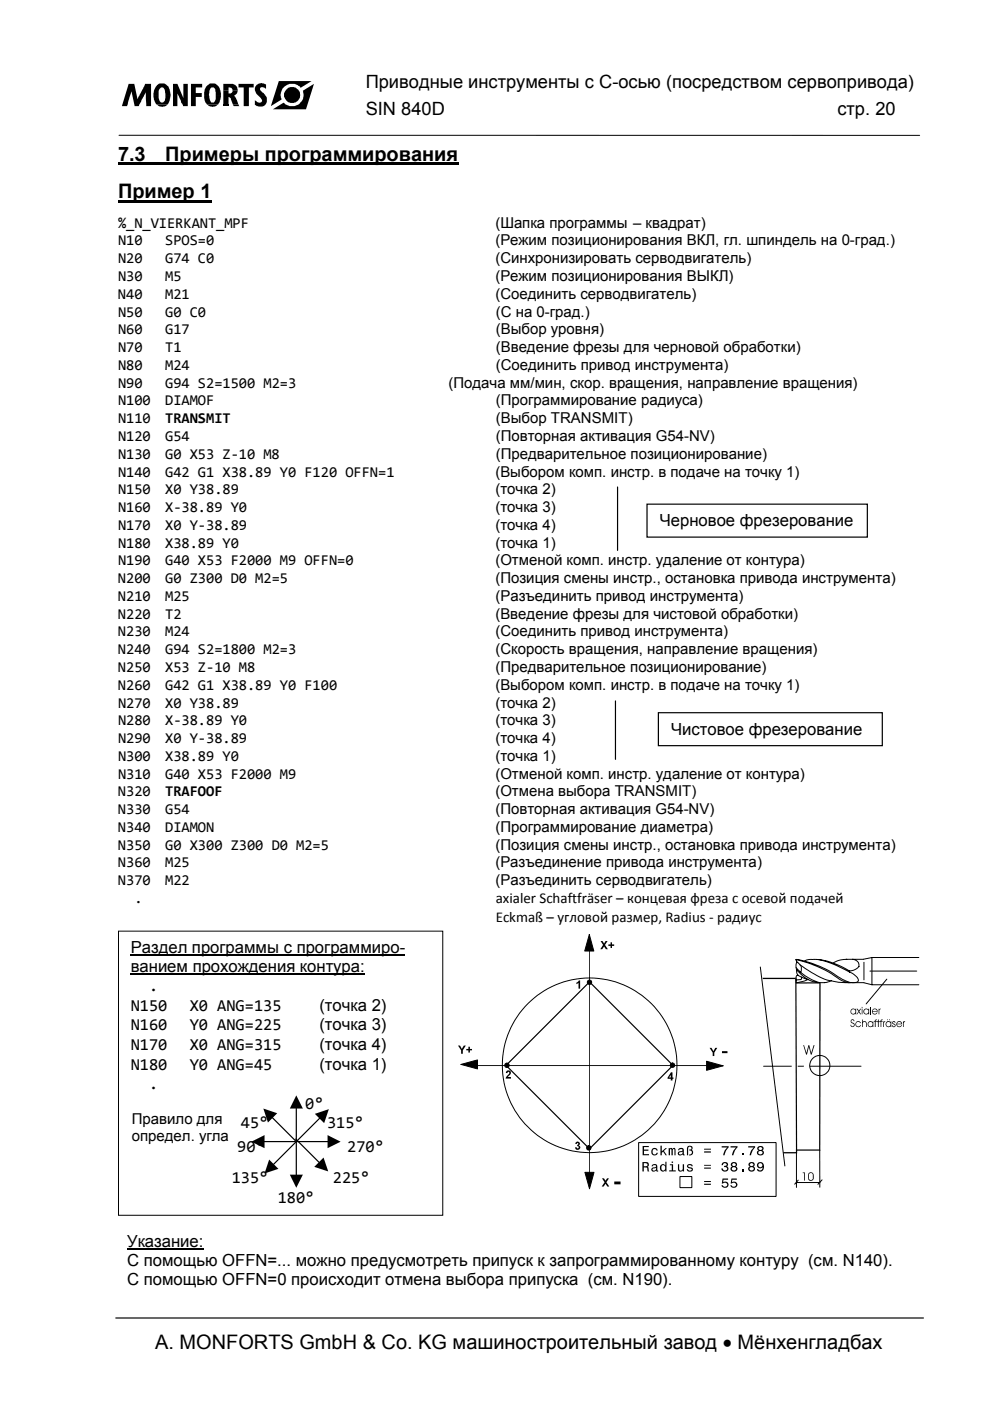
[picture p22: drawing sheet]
<svg xmlns="http://www.w3.org/2000/svg" width="210mm" height="297mm" viewBox="0 0 210 297" stroke-linecap="round" stroke-linejoin="round" font-family="sans-serif">
<defs><g id="words">
<g font-size="4.2">
<text x="25" y="34.1">7.3</text>
<text x="35" y="34.1">Примеры программирования</text>
<text x="25" y="42">Пример 1</text>
<text x="32.9" y="286.1">A. MONFORTS GmbH &amp; Co. KG машиностроительный завод • Мёнхенгладбах</text>
</g>
<g font-size="3.9">
<text x="77.5" y="18.6">Приводные инструменты с C-осью (посредством сервопривода)</text>
<text x="77.5" y="24.5">SIN 840D</text>
<text x="177.5" y="24.5">стр. 20</text>
</g>
<g font-size="3.5">
<text x="139.9" y="111.6">Черновое фрезерование</text>
<text x="142.3" y="155.8">Чистовое фрезерование</text>
<text x="27.7" y="202">Раздел программы с программиро-</text>
<text x="28.9" y="199.5">.</text>
<text x="27.7" y="206.1">ванием прохождения контура:</text>
<text x="27.7" y="214.3">N150</text>
<text x="31.6" y="210.1">.</text>
<text x="40.2" y="214.3">X0 ANG=135</text>
<text x="67.7" y="214.3">(точка 2)</text>
<text x="27.7" y="218.5">N160</text>
<text x="40.2" y="218.5">Y0 ANG=225</text>
<text x="67.7" y="218.5">(точка 3)</text>
<text x="27.7" y="222.6">N170</text>
<text x="27.7" y="226.8">N180</text>
<text x="40.2" y="222.6">X0 ANG=315</text>
<text x="40.2" y="226.8">Y0 ANG=45</text>
<text x="67.7" y="222.6">(точка 4)</text>
<text x="67.7" y="226.8">(точка 1)</text>
<text x="31.6" y="230.9">.</text>
<text x="51.1" y="239.2">45°</text>
<text x="64.7" y="235.1">0°</text>
<text x="69.3" y="239.2">315°</text>
<text x="50.3" y="244.2">90°</text>
<text x="73.6" y="244.2">270°</text>
<text x="49.1" y="250.8">135°</text>
<text x="70.6" y="250.8">225°</text>
<text x="58.9" y="255">180°</text>
<text x="26.9" y="264.4">Указание:</text>
<text x="26.9" y="268.4">С помощью OFFN=... можно предусмотреть припуск к запрограммированному контуру (см. N140).</text>
<text x="26.9" y="272.5">С помощью OFFN=0 происходит отмена выбора припуска (см. N190).</text>
</g>
<g font-size="3.2">
<text x="25" y="48.3">%_N_VIERKANT_MPF</text>
<text x="25" y="52">N10</text>
<text x="35" y="52">SPOS=0</text>
<text x="105" y="48.3">(Шапка программы – квадрат)</text>
<text x="105" y="52">(Режим позиционирования ВКЛ, гл. шпиндель на 0-град.)</text>
<text x="25" y="55.8">N20</text>
<text x="25" y="59.6">N30</text>
<text x="35" y="55.8">G74 C0</text>
<text x="35" y="59.6">M5</text>
<text x="105" y="55.8">(Синхронизировать серводвигатель)</text>
<text x="105" y="59.6">(Режим позиционирования ВЫКЛ)</text>
<text x="25" y="63.4">N40</text>
<text x="35" y="63.4">M21</text>
<text x="105" y="63.4">(Соединить серводвигатель)</text>
<text x="25" y="70.9">N60</text>
<text x="25" y="67.1">N50</text>
<text x="35" y="70.9">G17</text>
<text x="35" y="67.1">G0 C0</text>
<text x="105.1" y="67.1">(C на 0-град.)</text>
<text x="105.1" y="70.9">(Выбор уровня)</text>
<text x="25" y="74.7">N70</text>
<text x="35" y="74.7">T1</text>
<text x="105.1" y="74.7">(Введение фрезы для черновой обработки)</text>
<text x="25" y="78.4">N80</text>
<text x="25" y="82.2">N90</text>
<text x="35" y="78.4">M24</text>
<text x="35" y="82.2">G94 S2=1500 M2=3</text>
<text x="95.1" y="82.2">(Подача мм/мин, скор. вращения, направление вращения)</text>
<text x="105.1" y="78.4">(Соединить привод инструмента)</text>
<text x="25" y="86">N100</text>
<text x="25" y="89.7">N110</text>
<text x="35" y="89.7">TRANSMIT</text>
<text x="35" y="86">DIAMOF</text>
<text x="105.1" y="86">(Программирование радиуса)</text>
<text x="105.1" y="89.7">(Выбор TRANSMIT)</text>
<text x="25" y="93.5">N120</text>
<text x="35" y="93.5">G54</text>
<text x="105.1" y="93.5">(Повторная активация G54-NV)</text>
<text x="25" y="97.3">N130</text>
<text x="25" y="101">N140</text>
<text x="35" y="97.3">G0 X53 Z‐10 M8</text>
<text x="35" y="101">G42 G1 X38.89 Y0 F120 OFFN=1</text>
<text x="105" y="101">(Выбором комп. инстр. в подаче на точку 1)</text>
<text x="105.1" y="97.3">(Предварительное позиционирование)</text>
<text x="25" y="104.8">N150</text>
<text x="35" y="104.8">X0 Y38.89</text>
<text x="105" y="104.8">(точка 2)</text>
<text x="25" y="108.6">N160</text>
<text x="25" y="112.3">N170</text>
<text x="35" y="108.6">X‐38.89 Y0</text>
<text x="35" y="112.3">X0 Y‐38.89</text>
<text x="105" y="112.3">(точка 4)</text>
<text x="105" y="108.6">(точка 3)</text>
<text x="25" y="116.1">N180</text>
<text x="25" y="119.9">N190</text>
<text x="35" y="116.1">X38.89 Y0</text>
<text x="35" y="119.9">G40 X53 F2000 M9 OFFN=0</text>
<text x="105" y="116.1">(точка 1)</text>
<text x="105" y="119.9">(Отменой комп. инстр. удаление от контура)</text>
<text x="25" y="123.6">N200</text>
<text x="35" y="123.6">G0 Z300 D0 M2=5</text>
<text x="105" y="123.6">(Позиция смены инстр., остановка привода инструмента)</text>
<text x="25" y="127.4">N210</text>
<text x="25" y="131.2">N220</text>
<text x="35" y="127.4">M25</text>
<text x="35" y="131.2">T2</text>
<text x="105" y="127.4">(Разъединить привод инструмента)</text>
<text x="105" y="131.2">(Введение фрезы для чистовой обработки)</text>
<text x="25" y="134.9">N230</text>
<text x="35" y="134.9">M24</text>
<text x="105" y="134.9">(Соединить привод инструмента)</text>
<text x="25" y="138.7">N240</text>
<text x="25" y="142.5">N250</text>
<text x="35" y="138.7">G94 S2=1800 M2=3</text>
<text x="35" y="142.5">X53 Z‐10 M8</text>
<text x="105" y="138.7">(Скорость вращения, направление вращения)</text>
<text x="105" y="142.5">(Предварительное позиционирование)</text>
<text x="25" y="146.2">N260</text>
<text x="35" y="146.2">G42 G1 X38.89 Y0 F100</text>
<text x="105" y="146.2">(Выбором комп. инстр. в подаче на точку 1)</text>
<text x="25" y="150">N270</text>
<text x="25" y="153.8">N280</text>
<text x="35" y="150">X0 Y38.89</text>
<text x="35" y="153.8">X‐38.89 Y0</text>
<text x="105" y="150">(точка 2)</text>
<text x="105" y="153.8">(точка 3)</text>
<text x="25" y="157.5">N290</text>
<text x="25" y="161.3">N300</text>
<text x="35" y="157.5">X0 Y‐38.89</text>
<text x="35" y="161.3">X38.89 Y0</text>
<text x="105" y="157.5">(точка 4)</text>
<text x="105" y="161.3">(точка 1)</text>
<text x="25" y="165.1">N310</text>
<text x="35" y="165.1">G40 X53 F2000 M9</text>
<text x="105" y="165.1">(Отменой комп. инстр. удаление от контура)</text>
<text x="25" y="172.6">N330</text>
<text x="25" y="168.8">N320</text>
<text x="35" y="168.8">TRAFOOF</text>
<text x="35" y="172.6">G54</text>
<text x="105" y="168.8">(Отмена выбора TRANSMIT)</text>
<text x="105" y="172.6">(Повторная активация G54-NV)</text>
<text x="25" y="176.4">N340</text>
<text x="35" y="176.4">DIAMON</text>
<text x="105" y="176.4">(Программирование диаметра)</text>
<text x="25" y="180.2">N350</text>
<text x="25" y="183.9">N360</text>
<text x="35" y="180.2">G0 X300 Z300 D0 M2=5</text>
<text x="35" y="183.9">M25</text>
<text x="105" y="180.2">(Позиция смены инстр., остановка привода инструмента)</text>
<text x="105" y="183.9">(Разъединение привода инструмента)</text>
<text x="25" y="187.7">N370</text>
<text x="28.5" y="191.5">.</text>
<text x="35" y="187.7">M22</text>
<text x="105" y="187.7">(Разъединить серводвигатель)</text>
<text x="105.1" y="191.5">axialer Schaftfräser – концевая фреза с осевой подачей</text>
<text x="105.1" y="195.4">Eckmaß – угловой размер, Radius ‐ радиус</text>
<text x="28" y="238.4">Правило для</text>
<text x="28" y="242">определ. угла</text>
</g>
</g></defs>
<path d="M59.1 17.2h7l-8.7 5.3zM57.8 23.2l8.8-5.4-1.7 5.4z" fill="#000"/>
<circle cx="62" cy="20.1" r="2.4" fill="#fff"/>
<g fill="#000">
<path d="M27.3 17.8h1.2l.6 3.2 1.7-3.2h1.2v4.7h-1l-.1-3.1-1.5 3.1h-.8l-.7-3.1-1 3.1h-1.1z" fill-rule="evenodd"/>
<path d="M36.7 17.8h.9l1.3 3v-3h.9v4.7h-1l-1.3-2.9 .1 2.9h-.9z" fill-rule="evenodd"/>
<path d="M40.5 17.8h2.4v.7h-1.4v1.2h1.3v.9h-1.3v1.9h-1z" fill-rule="evenodd"/>
<path d="M47.3 17.8h2.1a1.34 1.34 0 0 1 1 1.4h-1.1l-.2-.5-.3-.2h-.3v.7h-1.2z" fill-rule="evenodd"/>
<path d="M50.6 17.8h3.2v.7h-1v4h-1.1v-4h-1.1z" fill-rule="evenodd"/>
<path d="M33.3 18l.6-.3h.9a2.66 2.66 0 0 1 1.4 2.5h-1.1l-.1-.9a.73 .73 0 0 0-.9-.8 1.46 1.46 0 0 0-.5 1.7h-1.1l.2-1.2z" fill-rule="evenodd"/>
<path d="M32.5 20.2h1.1l.1 .9a.73 .73 0 0 0 .9 .6l.4-.5 .1-1h1.1l-.2 1-.5 1h-2.3l-.6-1.1z" fill-rule="evenodd"/>
<path d="M33.2 22.2h2.3a1.54 1.54 0 0 1-2.3 0z" fill-rule="evenodd"/>
<path d="M44 18l.6-.3 1.1 .1a2.45 2.45 0 0 1 1.1 2.4h-1.1v-1.2l-.4-.5h-.5l-.2 .2-.2 .6-.1 .9h-1v-.6a2.08 2.08 0 0 1 .7-1.6z" fill-rule="evenodd"/>
<path d="M43.9 22.2h2.3a1.71 1.71 0 0 1-2.3 0z" fill-rule="evenodd"/>
<path d="M43.3 20.2h1l.3 1.3 .2 .2h.5a1.68 1.68 0 0 0 .4-1.5h1.1l-.2 1.5-.4 .5h-2.2a2.15 2.15 0 0 1-.7-2z" fill-rule="evenodd"/>
<path d="M47.3 19.2h1.2v.6l.6-.1 .2-.5h1.1l-.2 .6-.6 .5 .5 .5 .5 1.4h-1.2l-.4-1.3-.5-.3v1.6h-1.2z" fill-rule="evenodd"/>
<path d="M49.4 22.2h1.2l.1 .3h-1.1z" fill-rule="evenodd"/>
<path d="M54.6 20.2h1.6l.4 .5v1l-.7 .8-1.1 .1-.8-.4v-1l.2 .2a.88 .88 0 0 0 1.4 .1l-.3-.7z" fill-rule="evenodd"/>
<path d="M54.4 18l.1-.1a1.36 1.36 0 0 1 1.7 0h.2v.9l-.2-.2a.72 .72 0 0 0-1.1 .1l.2 .6 .9 .9h-1.6a1.45 1.45 0 0 1-.2-2.2z" fill-rule="evenodd"/>
<circle cx="62" cy="20.1" r="1.69"/>
</g>
<path d="M47.3 22.2h1.2v.3h-1.2z" fill="#000"/>
<path d="M24.6 279.4h171.2M26.9 264.9h16.3" fill="none" stroke="#000" stroke-width=".25"/>
<path d="M25.2 28.7h169.8" fill="none" stroke="#000" stroke-width=".21"/>
<path d="M25 34.7h72.2M25 42.6h19.9" fill="none" stroke="#000" stroke-width=".44"/>
<path d="M137.2 106.9h46.7v7h-46.7z" fill-rule="evenodd" fill="#fff" stroke="#000" stroke-width=".25"/>
<path d="M130.9 103.3v13.4" fill="none" stroke="#000" stroke-width=".25"/>
<path d="M139.6 151.1h47.5v7h-47.5z" fill-rule="evenodd" fill="#fff" stroke="#000" stroke-width=".25"/>
<path d="M130.5 148.6v12.4" fill="none" stroke="#000" stroke-width=".25"/>
<path d="M25.1 197.4h68.8v60.3h-68.8z" fill-rule="evenodd" fill="#fff" stroke="#000" stroke-width=".21"/>
<path d="M27.7 202.5h58.2M27.7 206.6h49.6M57.7 237l5.1 5h6.7M62.8 235v14.1M67.8 237.1l-9.8 9.8M56 242h6.6M62.7 241.5l4.9 4.9" fill="none" stroke="#000" stroke-width=".25"/>
<g fill="#000">
<path d="M124.9 198.1l1 3.5h-1.9zM55.8 235l3 1-2 2zM62.8 232.2l1.4 2.8h-2.8zM66.8 236.2l2.9-1-1 2.9zM97.7 225.7l3.5-1v1.9zM149.8 225l3.5 1-3.5 .9zM53.3 242.1l2.8-1.4v2.7zM57.1 245.9l1.9 1.9-2.9 1zM61.4 249h2.8l-1.4 2.8zM68.6 245.4l1 3-3-1zM69.4 240.7l2.8 1.4-2.8 1.3zM124 248.6h1.9l-.9 3.5z"/>
<path d="M122.2 208.3l.5-.4h.3v1.7h-.3v-1.2l-.5 .3z" fill-rule="evenodd"/>
<path d="M127.3 199.5h.4l.4 .5 .3-.5h.4l-.5 .8 .6 1h-.4l-.4-.6-.4 .6h-.4l.6-1z" fill-rule="evenodd"/>
<path d="M129 200.2h.5v-.4h.3v.4h.4v.4h-.4v.4h-.3v-.4h-.5z" fill-rule="evenodd"/>
<path d="M97.1 221.7h.4l.4 .7 .4-.7h.5l-.7 1v.7h-.3v-.7z" fill-rule="evenodd"/>
<path d="M99.3 221.9h.3v.5h.5v.3h-.5v.5h-.3v-.5h-.4v-.3h.4z" fill-rule="evenodd"/>
<path d="M107.4 227.1a.58 .58 0 0 1 .9 .2 .58 .58 0 0 1-.4 .8l-.2 .2h.6v.4h-1.1l.6-.9a.25 .25 0 0 0 .2-.4 .25 .25 0 0 0-.4 0v.1h-.3z" fill-rule="evenodd"/>
<path d="M142.3 227.4h.3v1.1h.2v.2h-.2v.4h-.4v-.4h-.7v-.2zM142.2 227.9l-.3 .6h.3z" fill-rule="evenodd"/>
<path d="M150.5 222.2h.4l.4 .7 .4-.7h.4l-.7 1v.7h-.3v-.7z" fill-rule="evenodd"/>
<path d="M122 242.3a.46 .46 0 0 1 .8-.2 .46 .46 0 0 1-.1 .8 .53 .53 0 0 1 0 .9 .53 .53 0 0 1-.8-.5l.4-.1v.2h.3a.23 .23 0 0 0 .1-.3 .23 .23 0 0 0-.3-.1l.2-.6-.2-.1-.1 .2h-.3z" fill-rule="evenodd"/>
<path d="M127.6 249.8h.5l.3 .5 .3-.5h.4l-.5 .9 .6 .9h-.4l-.4-.6-.4 .6h-.4l.6-.9z" fill-rule="evenodd"/>
<circle cx="125" cy="208.3" r=".47"/>
<circle cx="107.5" cy="225.9" r=".47"/>
<circle cx="142.6" cy="225.9" r=".47"/>
<circle cx="124.8" cy="243.4" r=".47"/>
</g>
<path d="M125 208l-.1 .3h.2l-17.7 17.7-.2-.2 17.7-17.7h.2h-.2zM107.1 225.9l.1-.1 .2 .2v-.2l17.7 17.7-.2 .2-17.7-17.7v-.2v.2zM125.1 208.1l17.7 17.7v.2v-.2v.2l-.2-.2v.2l-17.7-17.7zM99.3 225.8h53.5v.2h-53.5zM153.1 222.9h1.1v.4h-1.1zM124.9 243.5l17.7-17.7 .2 .2-17.7 17.7h-.2h.2l-.1 .1 .1-.3zM124.9 200.1h.2v49.7h-.2zM130.2 250.5h1.4v.6h-1.4z" fill="#000"/>
<g fill="none" stroke="#000" stroke-width=".21">
<path d="M124.9 198.1l1 3.5h-1.9zM97.7 225.7l3.5-1v1.9zM149.8 225l3.5 1-3.5 .9zM161.9 226.1h20.7M124 248.6h1.9l-.9 3.4z"/>
<circle cx="125" cy="208.3" r=".47"/>
<circle cx="107.5" cy="225.9" r=".47"/>
<circle cx="125" cy="225.9" r="18.5"/>
<circle cx="142.6" cy="225.9" r=".47"/>
<circle cx="124.8" cy="243.4" r=".47"/>
</g>
<g fill="#fff">
<path d="M167.9 225.5h1.2v2.5h-1.2z"/>
<path d="M170.5 224.9l1.3 .1-.2 2.6h-1.3z"/>
</g>
<path d="M161.7 207.3h7l.2 .2-.2-.2 .2 .2h-.3l.1 .1h-7zM168.8 208.3h5l.2 .1-.2-.1h.2v.1h-.3l.1 .1h-5zM184.5 213.5h.2v1.6h-.2zM157.3 244.5h.4v.4h-.4zM157.3 247.9h.4v.5h-.4zM166.1 244.3h2.8v.2h-2.8zM168.6 207.5h.3l.1 36.9-.1 .1 .1-.1v.1h-.1v-.2l-.1 .1zM168.9 243.7h4.9v.3h-4.9zM173.7 208.4h.3l-.1 35.4-.1 .2 .1-.2v.2h-.1v-.3l-.1 .1z" fill="#000"/>
<g fill="none" stroke="#000" stroke-width=".21">
<path d="M161.2 205l5.2 42.2M168.8 203.5a24.4 24.4 0 0 1 9.5 4.3 4.1 4.1 0 0 0 2.2 .5M168.8 205.1l.3 .4a10.9 10.9 0 0 0 4.6 2.8M168.9 205.5l.5 .7a6.1 6.1 0 0 0 5.7 2.1l1.2-.4M168.9 205.5v.7l.3 .6M169 204a1.62 1.62 0 0 0-.1 1.5M169.2 206.8l2.1 .9M169.2 206.8l-.3 .1-.1 .2v1.2l1.8-.3 .7-.3M169.6 204.5l.2 .2a15.9 15.9 0 0 0 6.8 3.3l1.2 .3h2.5M169.6 206h.2a1.62 1.62 0 0 0-.8-2l-.2-.6a22.7 22.7 0 0 1 9.7 4.2l.4 .2a3.1 3.1 0 0 0 3 .3 1.57 1.57 0 0 0-1-1.6l-.7-.4M169.9 207.2l-.1 .5-1 .1M172.7 203.4a14.6 14.6 0 0 1 6.5 2.2l1 .5"/>
<path d="M172.7 203.4a3.3 3.3 0 0 0-2.2 .4M173.2 203.4l.5 .1a15.4 15.4 0 0 1 6.4 2.4M179.5 203.4a4.8 4.8 0 0 0-2.8 .8M180.1 205.9v.2M180.6 208.3l2.6 .1 1.7 .4h9.9M180.7 203.4a1.22 1.22 0 0 1 1.3 1.6l-.7 .5-1.2 .4M183.2 204v3.8M184.4 205.9h10M184.9 203v5.8M188 207.6l-4.4 5.3M194.8 203h-9.9l-1.8 .4h-3.7M135.4 242.3h29.1v11.4h-29.1z"/>
<path d="M144.2 249.4h2.5v2.4h-2.5zM168.9 243.6v8.2M168.9 250.7h4.9M169.2 250.2l-.7 .9M173.8 243.8v7.9M174.3 250.1l-.9 1"/>
<circle cx="173.8" cy="225.9" r="2.14"/>
</g>
<g fill="#000">
<path d="M180.5 216.2a.4 .4 0 0 1 .5-.1 .4 .4 0 0 1 .2 .4l-.5-.2-.2 .2 .1 .2a.5 .5 0 0 1 .6 .6 .5 .5 0 0 1-.7 .4l-.2-.3 .2-.1a.34 .34 0 0 0 .4 .3 .34 .34 0 0 0 .2-.4 .34 .34 0 0 0-.4-.2l-.3-.4z" fill-rule="evenodd"/>
<path d="M180.4 214.5a.5 .5 0 0 0 1 0 .5 .5 0 0 0-1 0zM180.6 213.9l.4-.1 .4 .3v-.2h.1v1.2l-.2-.2a.63 .63 0 0 1-.9-.1 .63 .63 0 0 1 .2-.9z" fill-rule="evenodd"/>
<path d="M181.6 213.9h.2l.3 .4 .3-.4h.2l-.4 .6 .4 .6h-.2l-.3-.5-.3 .5h-.2l.4-.6z" fill-rule="evenodd"/>
<path d="M181.6 216.6l.6-.1 .4 .4h-.2a.48 .48 0 0 0-.7-.1 .48 .48 0 0 0 0 .7 .48 .48 0 0 0 .7-.1h.2a.64 .64 0 0 1-1 .2 .64 .64 0 0 1 0-1z" fill-rule="evenodd"/>
<path d="M182.7 213.5h.2v.2h-.2zM182.7 213.9h.2v1.2h-.2z" fill-rule="evenodd"/>
<path d="M182.8 216.2h.1v.5l.3-.2a.47 .47 0 0 1 .6 .5v.7h-.2v-.7a.35 .35 0 0 0-.4-.3 .35 .35 0 0 0-.3 .4v.6h-.1z" fill-rule="evenodd"/>
<path d="M183.2 214.5a.47 .47 0 0 0 .9 0 .47 .47 0 0 0-.9 0zM183.3 213.9l.4-.1 .4 .3v-.2h.2v1.2h-.2v-.2a.62 .62 0 0 1-.9 0 .62 .62 0 0 1 .1-1z" fill-rule="evenodd"/>
<path d="M184.1 217.1a.47 .47 0 0 0 .9 0 .47 .47 0 0 0-.9 0zM184.2 216.6l.4-.1 .4 .2v-.2h.2v1.2h-.2v-.1a.63 .63 0 0 1-1 0 .63 .63 0 0 1 .2-1z" fill-rule="evenodd"/>
<path d="M185.6 216.2l.3-.1-.3 .4h.3v.2h-.2v1h-.2v-1l-.2-.2z" fill-rule="evenodd"/>
<path d="M185.1 213.9a.63 .63 0 0 1 .7 0 .63 .63 0 0 1 .3 .6h-1.1a.47 .47 0 0 0 .4 .4 .47 .47 0 0 0 .5-.2h.2a.63 .63 0 0 1-1 .3 .63 .63 0 0 1 0-1.1zM185.2 214.1l-.2 .3h.9a.48 .48 0 0 0-.7-.3z" fill-rule="evenodd"/>
<path d="M186.1 216.2h.2v.3h.2v.2h-.2v1h-.2v-1h-.2v-.2h.2z" fill-rule="evenodd"/>
<path d="M186.3 213.9l.1 .1 .3-.2-.3 .4v.9h-.1z" fill-rule="evenodd"/>
<path d="M186.8 216.2l.3-.1-.3 .4h.3v.2h-.2v1h-.2v-1h-.1z" fill-rule="evenodd"/>
<path d="M187.3 216.5l.1 .2 .3-.2-.3 .4v.8h-.1z" fill-rule="evenodd"/>
<path d="M187.9 217.1a.47 .47 0 0 0 .9 0 .47 .47 0 0 0-.9 0zM188 216.6l.4-.1 .4 .2v-.2h.2v1.2h-.2v-.1a.63 .63 0 0 1-.9 0 .63 .63 0 0 1 .1-1zM188.5 216.1h.2v.2h-.2zM188.1 216.1h.2v.2h-.2z" fill-rule="evenodd"/>
<path d="M189.3 216.6l.4-.1 .2 .3h-.2a.2 .2 0 0 0-.2-.1 .2 .2 0 0 0-.2 .2 .2 .2 0 0 0 .3 .2 .38 .38 0 0 1 .3 .4 .38 .38 0 0 1-.5 .3 .38 .38 0 0 1-.3-.4h.2a.25 .25 0 0 0 .3 .2 .25 .25 0 0 0 .2-.3 .25 .25 0 0 0-.4-.2l-.2-.2z" fill-rule="evenodd"/>
<path d="M190.3 216.6a.62 .62 0 0 1 .7 0 .62 .62 0 0 1 .3 .6h-1.1a.46 .46 0 0 0 .4 .4 .46 .46 0 0 0 .5-.3h.1a.64 .64 0 0 1-1 .3 .64 .64 0 0 1 .1-1zM190.4 216.8l-.2 .2h.9a.49 .49 0 0 0-.7-.2z" fill-rule="evenodd"/>
<path d="M191.5 216.5l.1 .2 .3-.2-.3 .4v.8h-.1z" fill-rule="evenodd"/>
<path d="M170.3 221.6h.2l.5 1.6 .4-1.6h.2l.4 1.6 .5-1.6h.2l-.6 2h-.2l-.4-1.6-.4 1.6h-.2z" fill-rule="evenodd"/>
<path d="M136.2 243h1.4v.2h-1.1v.5h1v.3h-1v.7h1.1v.2h-1.4z" fill-rule="evenodd"/>
<path d="M136.5 246.6v.7h.4a.34 .34 0 0 0 .4-.4 .34 .34 0 0 0-.5-.3zM136.2 246.4h.9a.54 .54 0 0 1 .5 .4 .54 .54 0 0 1-.3 .6l.2 .1 .1 .9-.3-.1-.1-.7-.3-.1h-.4v.9h-.3z" fill-rule="evenodd"/>
<path d="M138.4 247.8a.36 .36 0 0 0 .5 .4 .36 .36 0 0 0 .1-.6zM138.3 247l.2-.2a.54 .54 0 0 1 .9 .5v.8l.2 .3h-.3l-.2-.2a.5 .5 0 0 1-.8 .2 .5 .5 0 0 1 .1-.9 .42 .42 0 0 0 .5 0 .42 .42 0 0 0 .1-.4l-.3-.1-.5 .3z" fill-rule="evenodd"/>
<path d="M138.4 243.5a.7 .7 0 0 1 1 .4h-.2l-.2-.2a.54 .54 0 0 0-.6 .2 .54 .54 0 0 0 0 .7l.1 .1a.42 .42 0 0 0 .7-.3h.3a.74 .74 0 0 1-1.1 .5 .74 .74 0 0 1-.2-1.2z" fill-rule="evenodd"/>
<path d="M140 242.9h.3v1.2l.8-.7h.3l-.6 .6 .6 .9h-.3l-.5-.7-.3 .2v.5h-.3z" fill-rule="evenodd"/>
<path d="M140.3 247.2a.57 .57 0 0 0-.1 .6 .57 .57 0 0 0 .6 .3 .59 .59 0 0 0 .3-.6 .59 .59 0 0 0-.5-.5zM140.1 247l.5-.2 .5 .3v-.8h.2v2.1h-.3l.1-.3a.64 .64 0 0 1-.8 .3 .64 .64 0 0 1-.4-.8z" fill-rule="evenodd"/>
<path d="M141.8 243.4h.2v.2a.28 .28 0 0 1 .3-.2 .28 .28 0 0 1 .3 .2l.1-.1a.31 .31 0 0 1 .4-.1 .31 .31 0 0 1 .1 .4v1.1h-.2v-1.1l-.1-.2-.3 .3v1h-.2v-1.1l-.2-.2-.2 .3v1h-.2z" fill-rule="evenodd"/>
<path d="M142.4 246.3h.3v.2h-.3zM142 246.8h.7v1.3h.6v.3h-1.4v-.3h.5v-1h-.4z" fill-rule="evenodd"/>
<path d="M144 244.4v.1a.37 .37 0 0 0 .4 .3 .37 .37 0 0 0 .3-.4v-.2zM143.9 243.5h.1a.6 .6 0 0 1 1 .4v.8l.2 .3h-.3l-.2-.2-.2 .1a.5 .5 0 0 1-.8-.3 .5 .5 0 0 1 .7-.5 .23 .23 0 0 0 .3-.2 .23 .23 0 0 0-.2-.3l-.7 .3z" fill-rule="evenodd"/>
<path d="M143.7 246.8h.3l.1 1.3a.39 .39 0 0 0 .4 .1 .39 .39 0 0 0 .3-.4v-1h.2v1.6h-.2v-.3l-.3 .3h-.5l-.2-.3z" fill-rule="evenodd"/>
<path d="M145.8 243.1a.57 .57 0 0 1 .8-.2 .57 .57 0 0 1 .1 .8l-.1 .1a.65 .65 0 0 1 .3 .8 .65 .65 0 0 1-.8 .4v-.2a.45 .45 0 0 0 .6-.4 .45 .45 0 0 0-.6-.5v-.2h.3a.32 .32 0 0 0 0-.6 .32 .32 0 0 0-.5 .3v1.5h-.3v-1.4z" fill-rule="evenodd"/>
<path d="M145.8 247a.65 .65 0 0 1 .6-.2 .65 .65 0 0 1 .5 .5l-.8-.3-.2 .3 .3 .2a.54 .54 0 0 1 .7 .5 .54 .54 0 0 1-.8 .4l-.4-.2-.1-.3h.3l.3 .3 .4-.1 .1-.2-.6-.2a.44 .44 0 0 1-.3-.7z" fill-rule="evenodd"/>
<path d="M149.3 243.5h1.4v.3h-1.4zM149.3 244.1h1.4v.3h-1.4z" fill-rule="evenodd"/>
<path d="M149.3 247h1.4v.2h-1.4zM149.3 247.5h1.4v.3h-1.4z" fill-rule="evenodd"/>
<path d="M149.3 250.4h1.4v.2h-1.4zM149.3 251h1.4v.2h-1.4z" fill-rule="evenodd"/>
<path d="M153.2 246.5a.64 .64 0 0 1 .8-.1 .64 .64 0 0 1 .3 .7l-.2 .2a.62 .62 0 0 1 .3 .8 .62 .62 0 0 1-.9 .3l-.5-.4v-.3h.3a.42 .42 0 0 0 .3 .6 .42 .42 0 0 0 .5-.5 .42 .42 0 0 0-.5-.4l-.1-.2a.39 .39 0 0 0 .6-.3l-.2-.2a.38 .38 0 0 0-.4 0 .38 .38 0 0 0-.2 .3h-.3z" fill-rule="evenodd"/>
<path d="M153.2 249.9h1.2v.2h-1l-.1 .6a.68 .68 0 0 1 1.1 .1 .68 .68 0 0 1-.4 1 .77 .77 0 0 1-1-.5h.3a.47 .47 0 0 0 .7 .3 .47 .47 0 0 0 .1-.8 .47 .47 0 0 0-.7 .1h-.4z" fill-rule="evenodd"/>
<path d="M153 243h1.5v.3l-.7 1.1a.45 .45 0 0 1-.5 .5l.3-.9 .6-.7h-1.2z" fill-rule="evenodd"/>
<path d="M155.1 249.9h1.1v.2h-.9l-.1 .6a.71 .71 0 0 1 1 0 .71 .71 0 0 1-.1 1 .71 .71 0 0 1-.9 .1l-.3-.5h.3a.47 .47 0 0 0 .6 .3 .47 .47 0 0 0 .1-.8 .47 .47 0 0 0-.7 .1h-.3z" fill-rule="evenodd"/>
<path d="M154.9 243h1.5v.3l-.6 .6-.3 1h-.3l.1-.4 .2-.5 .6-.7h-1.2z" fill-rule="evenodd"/>
<path d="M155.2 246.9a.35 .35 0 0 0 .7 0 .35 .35 0 0 0-.7 0zM155.3 247.5l-.1 .4a.41 .41 0 0 0 .6 .2 .41 .41 0 0 0 .1-.6zM155 246.6a.67 .67 0 0 1 .8-.2 .67 .67 0 0 1 .5 .7l-.3 .2a.62 .62 0 0 1 .3 .9 .62 .62 0 0 1-.9 .2 .56 .56 0 0 1-.5-.5 .56 .56 0 0 1 .3-.6 .44 .44 0 0 1-.2-.7z" fill-rule="evenodd"/>
<path d="M158.6 243h1.5l-.9 1.9h-.3l.1-.4 .3-.6 .5-.6h-1.2z" fill-rule="evenodd"/>
<path d="M159 246.9a.35 .35 0 0 0 .7 0 .35 .35 0 0 0-.7 0zM158.9 247.8a.4 .4 0 0 0 .8 0 .4 .4 0 0 0-.8 0zM158.8 246.6a.67 .67 0 0 1 .8-.2 .67 .67 0 0 1 .4 .7l-.2 .2a.64 .64 0 0 1 .2 .9 .64 .64 0 0 1-1 .2 .55 .55 0 0 1-.4-.5 .55 .55 0 0 1 .4-.6 .44 .44 0 0 1-.2-.7z" fill-rule="evenodd"/>
<path d="M160.8 247a.43 .43 0 0 0 .8 0 .43 .43 0 0 0-.8 0zM160.7 246.6a.81 .81 0 0 1 1-.1 .81 .81 0 0 1 .3 1l-.1 .4a.74 .74 0 0 1-.7 .5 .74 .74 0 0 1-.7-.5h.3l.1 .2a.56 .56 0 0 0 .6 0 .56 .56 0 0 0 .2-.6 .69 .69 0 0 1-1 .1 .69 .69 0 0 1 0-1z" fill-rule="evenodd"/>
<path d="M160.8 243.5a.35 .35 0 0 0 .7 0 .35 .35 0 0 0-.7 0zM160.9 244.1l-.1 .3a.4 .4 0 0 0 .5 .3 .4 .4 0 0 0 .2-.6zM160.7 243.2a.66 .66 0 0 1 .8-.3 .66 .66 0 0 1 .3 .8l-.2 .2a.6 .6 0 0 1 .3 .8 .6 .6 0 0 1-.8 .3 .54 .54 0 0 1-.6-.5 .54 .54 0 0 1 .3-.6 .42 .42 0 0 1-.1-.7z" fill-rule="evenodd"/>
<path d="M170.2 248.6h.5v1.7h-.2v-1.6h-.3z" fill-rule="evenodd"/>
<path d="M171.6 248.8l-.1 .9a.42 .42 0 0 0 .4 .5 .42 .42 0 0 0 .4-.3v-.8a.42 .42 0 0 0-.2-.4 .42 .42 0 0 0-.5 .1zM171.5 248.7a.61 .61 0 0 1 .7-.1 .61 .61 0 0 1 .3 .6v.7a.6 .6 0 0 1-.6 .5 .6 .6 0 0 1-.6-.7z" fill-rule="evenodd"/>
</g>
<use href="#words"/>
</svg>
